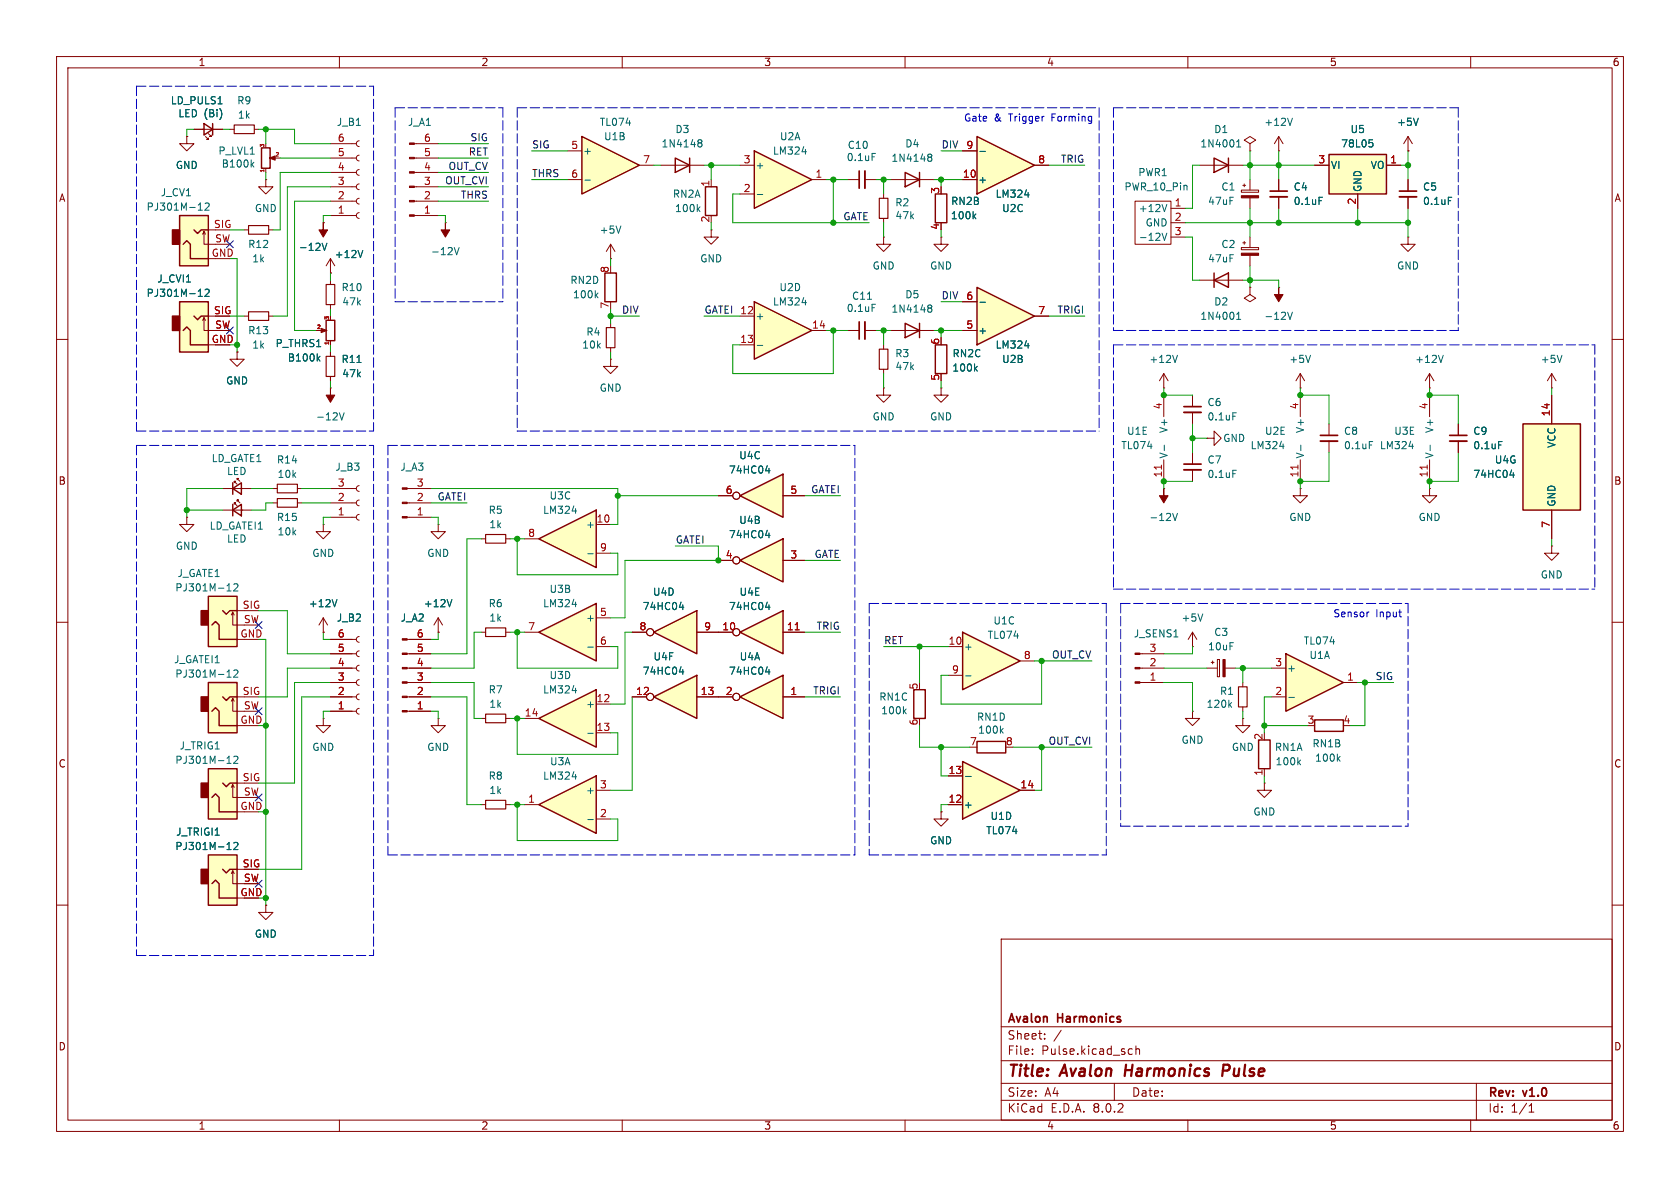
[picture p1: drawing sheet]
<svg xmlns="http://www.w3.org/2000/svg" width="297mm" height="210mm" viewBox="0 0 297 210" stroke-linecap="round" stroke-linejoin="round" font-family="sans-serif">
<defs><g id="words">
<g font-size="2.8" fill="#840000">
<text x="178" y="190.9">Title:</text>
<text x="187.7" y="190.9">Avalon</text>
<text x="199.7" y="190.9">Harmonics</text>
<text x="217.7" y="190.9">Pulse</text>
</g>
<g font-size="2.1" fill="#840000">
<text x="178" y="184">Sheet:</text>
<text x="178" y="181.2">Avalon</text>
<text x="187" y="181.2">Harmonics</text>
<text x="178" y="186.7">File:</text>
<text x="184.1" y="186.7">Pulse.kicad_sch</text>
<text x="178" y="196.9">KiCad</text>
<text x="178" y="194.1">Size:</text>
<text x="184.7" y="194.1">A4</text>
<text x="185.7" y="196.9">E.D.A.</text>
<text x="193.3" y="196.9">8.0.2</text>
<text x="200" y="194.1">Date:</text>
<text x="263" y="194.3">Rev:</text>
<text x="263" y="196.9">Id:</text>
<text x="267.1" y="196.9">1/1</text>
<text x="269.4" y="194.3">v1.0</text>
</g>
<g font-size="1.8" fill="#840000">
<text x="35" y="11.9">1</text>
<text x="85" y="11.9">2</text>
<text x="135" y="11.9">3</text>
<text x="185" y="11.9">4</text>
<text x="235" y="11.9">5</text>
<text x="285" y="11.9">6</text>
<text x="10.3" y="35.9">A</text>
<text x="285.3" y="35.9">A</text>
<text x="10.3" y="85.9">B</text>
<text x="285.3" y="85.9">B</text>
<text x="10.3" y="135.9">C</text>
<text x="285.3" y="135.9">C</text>
<text x="10.3" y="185.9">D</text>
<text x="285.3" y="185.9">D</text>
<text x="35" y="199.9">1</text>
<text x="85" y="199.9">2</text>
<text x="135" y="199.9">3</text>
<text x="185" y="199.9">4</text>
<text x="235" y="199.9">5</text>
<text x="285" y="199.9">6</text>
</g>
<g font-size="1.8" fill="#006464">
<text x="30.1" y="18.6">LD_PULS1</text>
<text x="31.4" y="20.9">LED (Bi)</text>
<text x="41.8" y="18.6">R9</text>
<text x="42" y="21.2">1k</text>
<text x="59.4" y="22.5">J_B1</text>
<text x="72" y="22.5">J_A1</text>
<text x="105.9" y="22.5">TL074</text>
<text x="119.3" y="23.7">D3</text>
<text x="214.6" y="23.7">D1</text>
<text x="223.4" y="22.5">+12V</text>
<text x="238.7" y="23.7">U5</text>
<text x="246.9" y="22.5">+5V</text>
<text x="38.5" y="27.5">P_LVL1</text>
<text x="39.1" y="29.8">B100k</text>
<text x="103" y="27.5">+</text>
<text x="106.7" y="25">U1B</text>
<text x="116.9" y="26.3">1N4148</text>
<text x="136.5" y="27.5">LM324</text>
<text x="137.8" y="25">U2A</text>
<text x="149.6" y="28.7">0.1uF</text>
<text x="149.8" y="26.5">C10</text>
<text x="157.5" y="28.8">1N4148</text>
<text x="159.9" y="26.3">D4</text>
<text x="212.1" y="26.3">1N4001</text>
<text x="237" y="26.3">78L05</text>
<text x="28.3" y="34.9">J_CV1</text>
<text x="31" y="30.1">GND</text>
<text x="118.9" y="35.2">RN2A</text>
<text x="133.5" y="30.1">+</text>
<text x="172.8" y="32.6">+</text>
<text x="175.9" y="35.2">LM324</text>
<text x="198.7" y="33.9">PWR_10_Pin</text>
<text x="201.1" y="31.3">PWR1</text>
<text x="215.8" y="33.9">C1</text>
<text x="228.6" y="33.9">C4</text>
<text x="235.2" y="30.1">VI</text>
<text x="240.9" y="34" transform="rotate(-90 240.9 34)">GND</text>
<text x="242.2" y="30.1">VO</text>
<text x="251.5" y="33.9">C5</text>
<text x="25.8" y="37.4">PJ301M-12</text>
<text x="45" y="37.7">GND</text>
<text x="105.9" y="41.5">+5V</text>
<text x="119.2" y="37.7">100k</text>
<text x="158.2" y="36.7">R2</text>
<text x="158.2" y="39">47k</text>
<text x="168" y="39">100k</text>
<text x="168" y="36.4">RN2B</text>
<text x="177.1" y="37.7">U2C</text>
<text x="201.2" y="37.7">+12V</text>
<text x="202.4" y="40.2">GND</text>
<text x="213.5" y="36.4">47uF</text>
<text x="228.6" y="36.4">0.1uF</text>
<text x="251.5" y="36.4">0.1uF</text>
<text x="43.8" y="44">R12</text>
<text x="44.5" y="46.6">1k</text>
<text x="52.7" y="44.6">-12V</text>
<text x="59.1" y="45.8">+12V</text>
<text x="76.1" y="45.3">-12V</text>
<text x="123.7" y="46.6">GND</text>
<text x="154.2" y="47.9">GND</text>
<text x="164.3" y="47.9">GND</text>
<text x="201.2" y="42.8">-12V</text>
<text x="213.5" y="46.6">47uF</text>
<text x="215.8" y="44">C2</text>
<text x="246.9" y="47.9">GND</text>
<text x="25.8" y="52.7">PJ301M-12</text>
<text x="27.7" y="50.1">J_CVI1</text>
<text x="60.3" y="51.7">R10</text>
<text x="100.7" y="50.4">RN2D</text>
<text x="101.2" y="52.9">100k</text>
<text x="137.7" y="51.7">U2D</text>
<text x="150.5" y="53.2">C11</text>
<text x="159.9" y="52.9">D5</text>
<text x="43.8" y="59.3">R13</text>
<text x="60.4" y="54.2">47k</text>
<text x="103.6" y="59.5">R4</text>
<text x="133.5" y="56.7">+</text>
<text x="136.5" y="54.2">LM324</text>
<text x="149.6" y="55.3">0.1uF</text>
<text x="157.5" y="55.5">1N4148</text>
<text x="172.8" y="59.3">+</text>
<text x="212.1" y="56.7">1N4001</text>
<text x="214.6" y="54.2">D2</text>
<text x="223.4" y="56.7">-12V</text>
<text x="44.5" y="61.8">1k</text>
<text x="48.6" y="61.6">P_THRS1</text>
<text x="50.8" y="64.1">B100k</text>
<text x="60.3" y="64.4">R11</text>
<text x="102.8" y="61.8">10k</text>
<text x="158.2" y="63.3">R3</text>
<text x="158.2" y="65.6">47k</text>
<text x="168.3" y="65.9">100k</text>
<text x="168.3" y="63.3">RN2C</text>
<text x="175.9" y="61.8">LM324</text>
<text x="177.1" y="64.4">U2B</text>
<text x="203.1" y="64.4">+12V</text>
<text x="227.8" y="64.4">+5V</text>
<text x="250.1" y="64.4">+12V</text>
<text x="272.3" y="64.4">+5V</text>
<text x="39.9" y="68.2">GND</text>
<text x="60.4" y="66.9">47k</text>
<text x="105.9" y="69.4">GND</text>
<text x="213.4" y="72">C6</text>
<text x="55.8" y="74.5">-12V</text>
<text x="154.2" y="74.5">GND</text>
<text x="164.3" y="74.5">GND</text>
<text x="199.1" y="77.1">U1E</text>
<text x="206.6" y="76.7" transform="rotate(-90 206.6 76.7)">V+</text>
<text x="213.4" y="74.5">0.1uF</text>
<text x="223.5" y="77.1">U2E</text>
<text x="230.7" y="76.7" transform="rotate(-90 230.7 76.7)">V+</text>
<text x="237.5" y="77.1">C8</text>
<text x="246.4" y="77.1">U3E</text>
<text x="253.6" y="76.7" transform="rotate(-90 253.6 76.7)">V+</text>
<text x="260.4" y="77.1">C9</text>
<text x="37.3" y="81.9">LD_GATE1</text>
<text x="48.9" y="82.1">R14</text>
<text x="59.2" y="83.4">J_B3</text>
<text x="70.7" y="83.4">J_A3</text>
<text x="128.8" y="83.9">74HC04</text>
<text x="130.6" y="81.4">U4C</text>
<text x="198.1" y="79.6">TL074</text>
<text x="206.6" y="81.2" transform="rotate(-90 206.6 81.2)">V-</text>
<text x="213.4" y="82.1">C7</text>
<text x="216.1" y="78.3">GND</text>
<text x="221" y="79.6">LM324</text>
<text x="230.7" y="81.2" transform="rotate(-90 230.7 81.2)">V-</text>
<text x="237.5" y="79.6">0.1uF</text>
<text x="243.8" y="79.6">LM324</text>
<text x="253.6" y="81.2" transform="rotate(-90 253.6 81.2)">V-</text>
<text x="260.4" y="79.6">0.1uF</text>
<text x="264.2" y="82.1">U4G</text>
<text x="275.2" y="79.3" transform="rotate(-90 275.2 79.3)">VCC</text>
<text x="40" y="84.2">LED</text>
<text x="49" y="84.7">10k</text>
<text x="97.1" y="88.5">U3C</text>
<text x="213.4" y="84.7">0.1uF</text>
<text x="260.4" y="84.7">74HC04</text>
<text x="275.2" y="89.7" transform="rotate(-90 275.2 89.7)">GND</text>
<text x="37" y="93.8">LD_GATEI1</text>
<text x="48.9" y="92.3">R15</text>
<text x="49" y="94.8">10k</text>
<text x="86.3" y="91">R5</text>
<text x="86.4" y="93.6">1k</text>
<text x="95.9" y="91">LM324</text>
<text x="103.5" y="93.6">+</text>
<text x="128.8" y="95.4">74HC04</text>
<text x="130.6" y="92.8">U4B</text>
<text x="203.1" y="92.3">-12V</text>
<text x="227.8" y="92.3">GND</text>
<text x="250.7" y="92.3">GND</text>
<text x="31" y="97.4">GND</text>
<text x="40" y="96.1">LED</text>
<text x="55.1" y="98.7">GND</text>
<text x="75.4" y="98.7">GND</text>
<text x="30.9" y="104.7">PJ301M-12</text>
<text x="31.3" y="102.2">J_GATE1</text>
<text x="54.5" y="107.5">+12V</text>
<text x="74.8" y="107.5">+12V</text>
<text x="86.3" y="107.5">R6</text>
<text x="95.9" y="107.5">LM324</text>
<text x="97.1" y="105">U3B</text>
<text x="115.3" y="105.5">U4D</text>
<text x="130.6" y="105.5">U4E</text>
<text x="272.3" y="102.5">GND</text>
<text x="59.4" y="110.1">J_B2</text>
<text x="70.7" y="110.1">J_A2</text>
<text x="86.4" y="110.1">1k</text>
<text x="103.5" y="110.1">+</text>
<text x="113.5" y="108.1">74HC04</text>
<text x="128.8" y="108.1">74HC04</text>
<text x="174.5" y="113.1">TL074</text>
<text x="175.5" y="110.6">U1C</text>
<text x="200.3" y="112.9">J_SENS1</text>
<text x="208.8" y="110.1">+5V</text>
<text x="214.6" y="112.6">C3</text>
<text x="30.7" y="117.4">J_GATEI1</text>
<text x="30.9" y="120">PJ301M-12</text>
<text x="113.5" y="119.5">74HC04</text>
<text x="115.4" y="116.9">U4F</text>
<text x="128.8" y="119.5">74HC04</text>
<text x="130.7" y="116.9">U4A</text>
<text x="170.3" y="115.2">+</text>
<text x="213.5" y="115.2">10uF</text>
<text x="227.5" y="119">+</text>
<text x="230.4" y="114.1">TL074</text>
<text x="231.4" y="116.7">U1A</text>
<text x="86.3" y="122.8">R7</text>
<text x="86.4" y="125.3">1k</text>
<text x="95.9" y="122.8">LM324</text>
<text x="97.1" y="120.2">U3D</text>
<text x="103.5" y="125.3">+</text>
<text x="155.3" y="124.1">RN1C</text>
<text x="213.2" y="125.3">120k</text>
<text x="215.6" y="123">R1</text>
<text x="155.7" y="126.5">100k</text>
<text x="172.6" y="127.6">RN1D</text>
<text x="172.8" y="129.9">100k</text>
<text x="208.8" y="131.7">GND</text>
<text x="30.9" y="135.2">PJ301M-12</text>
<text x="31.6" y="132.7">J_TRIG1</text>
<text x="55.1" y="132.9">GND</text>
<text x="75.4" y="132.9">GND</text>
<text x="97.1" y="135.5">U3A</text>
<text x="217.7" y="132.9">GND</text>
<text x="225.3" y="132.9">RN1A</text>
<text x="225.4" y="135.5">100k</text>
<text x="231.9" y="132.3">RN1B</text>
<text x="232.4" y="134.8">100k</text>
<text x="86.3" y="138">R8</text>
<text x="86.4" y="140.6">1k</text>
<text x="95.9" y="138">LM324</text>
<text x="103.5" y="140.6">+</text>
<text x="170.3" y="143.1">+</text>
<text x="31" y="147.9">J_TRIGI1</text>
<text x="164.3" y="149.5">GND</text>
<text x="174.3" y="147.7">TL074</text>
<text x="175" y="145.1">U1D</text>
<text x="221.5" y="144.4">GND</text>
<text x="30.9" y="150.5">PJ301M-12</text>
<text x="45" y="166">GND</text>
</g>
<g font-size="1.8" fill="#0000c2">
<text x="170.3" y="21.7">Gate</text>
<text x="175.7" y="21.7">&amp;</text>
<text x="178.5" y="21.7">Trigger</text>
<text x="186.2" y="21.7">Forming</text>
<text x="235.6" y="109.3">Sensor</text>
<text x="243.2" y="109.3">Input</text>
</g>
<g font-size="1.8" fill="#a90000">
<text x="59.6" y="27.7">5</text>
<text x="59.6" y="25.1">6</text>
<text x="74.9" y="27.7">5</text>
<text x="74.9" y="25.1">6</text>
<text x="100.9" y="26.4">5</text>
<text x="113.6" y="29">7</text>
<text x="131.4" y="29">3</text>
<text x="170.7" y="26.4">9</text>
<text x="183.4" y="29">8</text>
<text x="233" y="29">3</text>
<text x="245.7" y="29">1</text>
<text x="59.6" y="35.3">2</text>
<text x="59.6" y="32.8">3</text>
<text x="59.6" y="30.2">4</text>
<text x="74.9" y="35.3">2</text>
<text x="74.9" y="32.8">3</text>
<text x="74.9" y="30.2">4</text>
<text x="100.9" y="31.5">6</text>
<text x="125.5" y="33.1" transform="rotate(-90 125.5 33.1)">1</text>
<text x="131.4" y="34">2</text>
<text x="144.1" y="31.5">1</text>
<text x="166.1" y="34.4" transform="rotate(-90 166.1 34.4)">3</text>
<text x="170.1" y="31.5">10</text>
<text x="37.7" y="40.4">SIG</text>
<text x="59.6" y="37.8">1</text>
<text x="74.9" y="37.8">1</text>
<text x="125.5" y="39.4" transform="rotate(-90 125.5 39.4)">2</text>
<text x="166.1" y="40.7" transform="rotate(-90 166.1 40.7)">4</text>
<text x="207.6" y="36.6">1</text>
<text x="207.6" y="39.1">2</text>
<text x="207.6" y="41.7">3</text>
<text x="239.8" y="36.3" transform="rotate(-90 239.8 36.3)">2</text>
<text x="37.3" y="45.5">GND</text>
<text x="37.9" y="42.9">SW</text>
<text x="107.7" y="48.3" transform="rotate(-90 107.7 48.3)">8</text>
<text x="170.7" y="53.1">6</text>
<text x="37.7" y="55.6">SIG</text>
<text x="37.9" y="58.2">SW</text>
<text x="107.7" y="54.7" transform="rotate(-90 107.7 54.7)">7</text>
<text x="143.5" y="58.2">14</text>
<text x="170.7" y="58.2">5</text>
<text x="183.4" y="55.6">7</text>
<text x="37.3" y="60.7">GND</text>
<text x="130.8" y="60.7">13</text>
<text x="166.1" y="61" transform="rotate(-90 166.1 61)">6</text>
<text x="166.1" y="67.4" transform="rotate(-90 166.1 67.4)">5</text>
<text x="205.5" y="72.5" transform="rotate(-90 205.5 72.5)">4</text>
<text x="229.6" y="72.5" transform="rotate(-90 229.6 72.5)">4</text>
<text x="252.5" y="72.5" transform="rotate(-90 252.5 72.5)">4</text>
<text x="274.1" y="73.7" transform="rotate(-90 274.1 73.7)">14</text>
<text x="59.6" y="88.6">2</text>
<text x="59.6" y="86.1">3</text>
<text x="73.6" y="88.6">2</text>
<text x="73.6" y="86.1">3</text>
<text x="128.2" y="87.4">6</text>
<text x="139.6" y="87.4">5</text>
<text x="205.5" y="84.5" transform="rotate(-90 205.5 84.5)">11</text>
<text x="229.6" y="84.5" transform="rotate(-90 229.6 84.5)">11</text>
<text x="252.5" y="84.5" transform="rotate(-90 252.5 84.5)">11</text>
<text x="59.6" y="91.2">1</text>
<text x="73.6" y="91.2">1</text>
<text x="93.3" y="95">8</text>
<text x="105.4" y="92.5">10</text>
<text x="274.1" y="93.4" transform="rotate(-90 274.1 93.4)">7</text>
<text x="106" y="97.5">9</text>
<text x="128.2" y="98.8">4</text>
<text x="139.6" y="98.8">3</text>
<text x="42.8" y="107.7">SIG</text>
<text x="42.4" y="112.8">GND</text>
<text x="43" y="110.2">SW</text>
<text x="59.6" y="112.8">6</text>
<text x="73.6" y="112.8">6</text>
<text x="93.3" y="111.5">7</text>
<text x="106" y="109">5</text>
<text x="113" y="111.5">8</text>
<text x="124.4" y="111.5">9</text>
<text x="127.6" y="111.5">10</text>
<text x="139" y="111.5">11</text>
<text x="59.6" y="117.9">4</text>
<text x="59.6" y="115.3">5</text>
<text x="73.6" y="117.9">4</text>
<text x="73.6" y="115.3">5</text>
<text x="106" y="114">6</text>
<text x="167.6" y="114">10</text>
<text x="168.2" y="119.1">9</text>
<text x="180.9" y="116.6">8</text>
<text x="203.1" y="117.9">2</text>
<text x="203.1" y="115.3">3</text>
<text x="225.4" y="117.9">3</text>
<text x="42.8" y="122.9">SIG</text>
<text x="43" y="125.5">SW</text>
<text x="59.6" y="125.5">1</text>
<text x="59.6" y="122.9">2</text>
<text x="59.6" y="120.4">3</text>
<text x="73.6" y="125.5">1</text>
<text x="73.6" y="122.9">2</text>
<text x="73.6" y="120.4">3</text>
<text x="105.4" y="124.2">12</text>
<text x="112.4" y="122.9">12</text>
<text x="123.8" y="122.9">13</text>
<text x="128.2" y="122.9">2</text>
<text x="139.6" y="122.9">1</text>
<text x="162.3" y="122" transform="rotate(-90 162.3 122)">5</text>
<text x="203.1" y="120.4">1</text>
<text x="225.4" y="122.9">2</text>
<text x="238.1" y="120.4">1</text>
<text x="42.4" y="128">GND</text>
<text x="92.7" y="126.7">14</text>
<text x="105.4" y="129.3">13</text>
<text x="162.3" y="128.3" transform="rotate(-90 162.3 128.3)">6</text>
<text x="171.4" y="131.8">7</text>
<text x="177.7" y="131.8">8</text>
<text x="223.3" y="130.9" transform="rotate(-90 223.3 130.9)">2</text>
<text x="231.1" y="128">3</text>
<text x="237.4" y="128">4</text>
<text x="167.6" y="136.9">13</text>
<text x="223.3" y="137.2" transform="rotate(-90 223.3 137.2)">1</text>
<text x="42.4" y="143.3">GND</text>
<text x="42.8" y="138.2">SIG</text>
<text x="43" y="140.7">SW</text>
<text x="93.3" y="142">1</text>
<text x="106" y="139.4">3</text>
<text x="167.6" y="142">12</text>
<text x="180.3" y="139.4">14</text>
<text x="106" y="144.5">2</text>
<text x="42.8" y="153.4">SIG</text>
<text x="43" y="156">SW</text>
<text x="42.4" y="158.5">GND</text>
</g>
<g font-size="1.8" fill="#0f0f0f">
<text x="82.8" y="27.6">RET</text>
<text x="83.1" y="25.1">SIG</text>
<text x="94" y="26.3">SIG</text>
<text x="166.4" y="26.3">DIV</text>
<text x="187.5" y="28.9">TRIG</text>
<text x="78.6" y="32.7">OUT_CVI</text>
<text x="79.2" y="30.1">OUT_CV</text>
<text x="81.4" y="35.2">THRS</text>
<text x="94" y="31.4">THRS</text>
<text x="149" y="39">GATE</text>
<text x="166.4" y="53">DIV</text>
<text x="109.9" y="55.5">DIV</text>
<text x="124.5" y="55.5">GATEI 12</text>
<text x="186.8" y="55.5">TRIGI</text>
<text x="77.3" y="88.6">GATEI</text>
<text x="143.3" y="87.3">GATEI</text>
<text x="119.4" y="96.2">GATEI</text>
<text x="143.9" y="98.7">GATE</text>
<text x="144.3" y="111.4">TRIG</text>
<text x="156.2" y="114">RET</text>
<text x="185.9" y="116.5">OUT_CV</text>
<text x="143.7" y="122.8">TRIGI</text>
<text x="243.1" y="120.3">SIG</text>
<text x="185.3" y="131.7">OUT_CVI</text>
</g>
<g font-size=".9" fill="#a90000">
<text x="46.7" y="26.2" transform="rotate(-90 46.7 26.2)">3</text>
<text x="48.6" y="27.7">2</text>
<text x="46.7" y="30.6" transform="rotate(-90 46.7 30.6)">1</text>
<text x="55.9" y="58.2">2</text>
<text x="58.2" y="56.7" transform="rotate(-90 58.2 56.7)">3</text>
<text x="58.2" y="61.1" transform="rotate(-90 58.2 61.1)">1</text>
</g>
</g></defs>
<g fill="none" stroke="#840000" stroke-width=".18">
<path d="M10 10h277v190h-277zM12 12h273v186h-273zM60 10v2M110 10v2M160 10v2M210 10v2M260 10v2M10 60h2M125.7 40.6v1.3h1.3l-1.3 1.3-1.2-1.3h1.2M125.7 40.6h.1M285 60h2M58.4 86.4h4.6"/>
<path d="M58.4 88.9h4.6M58.4 91.4h4.6M63.5 85.9l-.4 .1-.1 .4 .1 .3 .4 .2M63.5 88.4l-.4 .1-.1 .4 .1 .4 .4 .1M63.5 90.9l-.4 .2-.1 .3 .1 .4 .4 .1M229.9 86.4v1.2h1.2l-1.2 1.3-1.3-1.3h1.3M229.9 86.4h.1M10 110h2M285 110h2M10 160h2M285 160h2M177 166h108v32h-108z"/>
<path d="M60 198v2M110 198v2M160 198v2M177 194.5h108M177 191.5h108M177 187.5h108M177 181.5h108M182.5 186.3v.1M182.5 185.5v.1M184.7 183.6v.1M184.7 182.8v.1M187.6 182.1l-1.3 2"/>
<path d="M197 191.5v3M199.7 185.4l.5 .1M200.2 186.3l-.5 .1M200.8 185.5l.2-.1 .4 .1 .1 .9M200.8 184.9v1.5M210 198v2M260 198v2M261 191.5v6.5M270.3 196.6h.9M270.3 195.5l.4-.4v1.5"/>
</g>
<path d="M199.1 188.2l-.3 2M217.1 188.2h-.8l-.2 2M217.1 189.2l-.9 .1" fill="none" stroke="#840000" stroke-width=".4"/>
<path d="M95.2 127l10.2-5.1v10.2z" fill="#ffffc2"/>
<path d="M95.2 127l10.2-5.1v10.2z" fill="none" stroke="#840000" stroke-width=".25"/>
<g fill="none" stroke="#840000" stroke-width=".18">
<path d="M48.3 88.9h.7M52.6 88.9h.7M57.1 92.7v1.3h1.3l-1.3 1.3-1.2-1.3h1.2M57.1 92.7h.1M72 86.4h4.2M72 88.9h4.2M72 91.4h4.2M205.7 86.4h.1M57.1 111.8h.1M57.1 109.2l-.7 1.3M57.1 109.2v2.6M57.1 109.2l.8 1.3"/>
<path d="M210.8 114.3h.1M210.8 111.8l-.7 1.2M210.8 111.8v2.5M210.8 111.8l.8 1.2M213.4 118.1h1.8M214.1 117.1h.5M214.4 116.8v.5M215.2 116.6h.4v3h-.4zM216.6 118.1h1.8M92.7 127h2.5M105.4 124.5h2.5M105.4 129.5h2.5"/>
</g>
<path d="M207.3 90.7l.4 1.3 .5-1.3M59.6 106l-.5 1.3M212.6 108.5l-.4 1.3M101.1 122.1h.8M103.9 129.6h1" fill="none" stroke="#006464" stroke-width=".18"/>
<g fill="#840000" stroke="#840000" stroke-width=".18">
<path d="M71.1 86.2h.9v.3h-.9z"/>
<path d="M71.1 88.8h.9v.2h-.9z"/>
<path d="M71.1 91.3h.9v.3h-.9z"/>
<path d="M205.7 86.4v1.2h.8l-.8 1.3-.7-1.3h.7z"/>
<path d="M216.2 116.6h.4v3h-.4z"/>
</g>
<path d="M49 88.1h3.6v1.6h-3.6z" fill="none" stroke="#840000" stroke-width=".2"/>
<path d="M36.8 135.9h5.1v8.9h-5.1z" fill="#ffffc2"/>
<path d="M35.6 138.4h1.2v2.6h-1.2z" fill="#840000" stroke="#840000" stroke-width=".25"/>
<path d="M40.9 139.2l.2-.5v2.3h2.1M41.1 138.7l.3 .5M41.9 138.4h1.3M57.1 127v1.3h1.3l-1.3 1.2-1.2-1.2h1.2M57.1 127h.1" fill="none" stroke="#840000" stroke-width=".18"/>
<path d="M36.8 135.9h5.1v8.9h-5.1zM39.4 138.4l.6 .7 .6-.7h1.3M37.5 141l.6-.7 .6 .7v2.5h3.2" fill="none" stroke="#840000" stroke-width=".25"/>
<path d="M40.1 134.9h.8M40.4 133.9l.1-.2v1.2M41.3 133.8l.5-.1 .3 .3-.8 .9h.8" fill="none" stroke="#006464" stroke-width=".18"/>
<path d="M36.8 151.1h5.1v8.9h-5.1z" fill="#ffffc2"/>
<path d="M35.6 153.7h1.2v2.5h-1.2z" fill="#840000" stroke="#840000" stroke-width=".25"/>
<path d="M201.5 115.6h4.2M201.5 118.1h4.2M201.5 120.7h4.2M40.9 154.4l.2-.5v2.3h2.1M41.1 153.9l.3 .5M41.9 153.7h1.3M47 160v1.3h1.3l-1.3 1.3-1.3-1.3h1.3M47 160h.1" fill="none" stroke="#840000" stroke-width=".18"/>
<path d="M36.8 151.1h5.1v8.9h-5.1zM37.5 156.2l.6-.6 .6 .6v2.6h3.2M39.4 153.7l.6 .6 .6-.6h1.3" fill="none" stroke="#840000" stroke-width=".25"/>
<path d="M40.1 150.2h.8M40.4 149.1l.1-.2v1.3M41.3 149l.5-.1 .3 .4-.8 .9h.8" fill="none" stroke="#006464" stroke-width=".18"/>
<g fill="#840000" stroke="#840000" stroke-width=".18">
<path d="M200.7 115.4h.8v.3h-.8z"/>
<path d="M200.7 118h.8v.2h-.8z"/>
<path d="M200.7 120.5h.8v.3h-.8z"/>
</g>
<path d="M130.8 87.6l7.6-3.8v7.6z" fill="#ffffc2"/>
<path d="M130.8 87.6l7.6-3.8v7.6z" fill="none" stroke="#840000" stroke-width=".25"/>
<g fill="none" stroke="#840000" stroke-width=".18">
<path d="M127 87.6h2.5M138.4 87.6h3.8"/>
<circle cx="130.2" cy="87.6" r=".63"/>
</g>
<path d="M135.3 83.2h.8M135.9 82.8v.8" fill="none" stroke="#006464" stroke-width=".18"/>
<path d="M130.8 99.1l7.6-3.8v7.6z" fill="#ffffc2"/>
<path d="M130.8 99.1l7.6-3.8v7.6z" fill="none" stroke="#840000" stroke-width=".25"/>
<g fill="none" stroke="#840000" stroke-width=".18">
<path d="M127 99.1h2.5M138.4 99.1h3.8M210.8 125.7v1.3h1.3l-1.3 1.3-1.3-1.3h1.3M210.8 125.7h.1M219.7 120.7v.7M219.7 125v.7"/>
<circle cx="130.2" cy="99.1" r=".63"/>
</g>
<path d="M135.3 94.6h.8M135.9 94.2v.9M217.4 124.6l.3 .4M217.7 124.2l-.5 .5" fill="none" stroke="#006464" stroke-width=".18"/>
<path d="M218.9 121.4h1.6v3.6h-1.6z" fill="none" stroke="#840000" stroke-width=".2"/>
<path d="M227.3 115.6l10.2 5.1-10.2 5z" fill="#ffffc2"/>
<path d="M227.3 115.6l10.2 5.1-10.2 5z" fill="none" stroke="#840000" stroke-width=".25"/>
<path d="M224.8 118.1h2.5M224.8 123.2h2.5M237.5 120.7h2.5" fill="none" stroke="#840000" stroke-width=".18"/>
<path d="M227.9 123.3h.9" fill="none" stroke="#006464" stroke-width=".18"/>
<path d="M95.2 142.2l10.2-5v10.1z" fill="#ffffc2"/>
<path d="M95.2 142.2l10.2-5v10.1z" fill="none" stroke="#840000" stroke-width=".25"/>
<path d="M105.4 139.7h2.5M92.7 142.2h2.5M105.4 144.8h2.5" fill="none" stroke="#840000" stroke-width=".18"/>
<path d="M101.1 137.3h.8M103.9 144.9h1" fill="none" stroke="#006464" stroke-width=".18"/>
<path d="M95.2 95.3l10.2-5.1v10.1z" fill="#ffffc2"/>
<path d="M95.2 95.3l10.2-5.1v10.1z" fill="none" stroke="#840000" stroke-width=".25"/>
<path d="M85.1 95.3h.8M89.4 95.3h.8M92.7 95.3h2.5M105.4 92.7h2.5M105.4 97.8h2.5" fill="none" stroke="#840000" stroke-width=".18"/>
<path d="M101.1 90.3h.8M103.9 97.9h1" fill="none" stroke="#006464" stroke-width=".18"/>
<path d="M85.9 94.5h3.5v1.5h-3.5z" fill="none" stroke="#840000" stroke-width=".2"/>
<path d="M95.2 111.8l10.2-5.1v10.1z" fill="#ffffc2"/>
<path d="M95.2 111.8l10.2-5.1v10.1zM222.5 130.8h2v5.1h-2z" fill="none" stroke="#840000" stroke-width=".25"/>
<g fill="none" stroke="#840000" stroke-width=".18">
<path d="M107.9 63.5v1.3h1.3l-1.3 1.2-1.2-1.2h1.2M107.9 63.5h.1M77.5 92.7v1.3h1.2l-1.2 1.3-1.3-1.3h1.3M77.5 92.7h.1M72 113h4.2M72 115.6h4.2M72 118.1h4.2M77.5 111.8h.1M77.5 109.2l-.8 1.3M77.5 109.2v2.6M77.5 109.2l.7 1.3M85.1 111.8h.8"/>
<path d="M89.4 111.8h.8M92.7 111.8h2.5M105.4 109.2h2.5M105.4 114.3h2.5M72 120.7h4.2M72 123.2h4.2M72 125.7h4.2M77.5 127v1.3h1.2l-1.2 1.2-1.3-1.2h1.3M77.5 127h.1M85.1 127h.8M89.4 127h.8M223.5 138.4v1.3h1.3l-1.3 1.3-1.3-1.3h1.3"/>
<path d="M223.5 138.4h.1M223.5 135.9v1.3"/>
</g>
<path d="M79.9 106l-.4 1.3M101.1 106.8h.8M103.9 114.4h1M229.6 134.7l.3 .5M229.9 134.4l-.5 .4" fill="none" stroke="#006464" stroke-width=".18"/>
<path d="M85.9 111h3.5v1.5h-3.5zM85.9 126.2h3.5v1.6h-3.5z" fill="none" stroke="#840000" stroke-width=".2"/>
<g fill="#840000" stroke="#840000" stroke-width=".18">
<path d="M71.1 112.9h.9v.3h-.9z"/>
<path d="M71.1 115.4h.9v.3h-.9z"/>
<path d="M71.1 118h.9v.2h-.9z"/>
<path d="M71.1 120.5h.9v.3h-.9z"/>
<path d="M71.1 123.1h.9v.2h-.9z"/>
<path d="M71.1 125.6h.9v.3h-.9z"/>
</g>
<path d="M130.8 123.2l7.6-3.8v7.6z" fill="#ffffc2"/>
<path d="M130.8 123.2l7.6-3.8v7.6z" fill="none" stroke="#840000" stroke-width=".25"/>
<g fill="none" stroke="#840000" stroke-width=".18">
<path d="M127 123.2h2.5M138.4 123.2h3.8M219.7 127v1.3h1.3l-1.3 1.2-1.3-1.2h1.3M219.7 127h.1"/>
<circle cx="130.2" cy="123.2" r=".63"/>
</g>
<path d="M135.3 118.8h.8M135.9 118.4v.8" fill="none" stroke="#006464" stroke-width=".18"/>
<path d="M115.6 111.8l7.6-3.8v7.6z" fill="#ffffc2"/>
<path d="M115.6 111.8l7.6-3.8v7.6z" fill="none" stroke="#840000" stroke-width=".25"/>
<g fill="none" stroke="#840000" stroke-width=".18">
<path d="M111.8 111.8h2.5M123.2 111.8h3.8"/>
<circle cx="114.9" cy="111.8" r=".63"/>
</g>
<path d="M120.1 107.3h.8M120.7 106.9v.9" fill="none" stroke="#006464" stroke-width=".18"/>
<path d="M130.8 111.8l7.6-3.8v7.6z" fill="#ffffc2"/>
<path d="M130.8 111.8l7.6-3.8v7.6z" fill="none" stroke="#840000" stroke-width=".25"/>
<g fill="none" stroke="#840000" stroke-width=".18">
<path d="M127 111.8h2.5M138.4 111.8h3.8"/>
<circle cx="130.2" cy="111.8" r=".63"/>
</g>
<path d="M140.6 111.3h.7" fill="none" stroke="#a90000" stroke-width=".18"/>
<path d="M135.3 107.3h.8M135.9 106.9v.9" fill="none" stroke="#006464" stroke-width=".18"/>
<path d="M115.6 123.2l7.6-3.8v7.6z" fill="#ffffc2"/>
<path d="M214.6 27.9l2.6 1.3-2.6 1.3zM217.2 27.9v2.6M214.6 49.5l2.6-1.2v2.5zM214.6 48.3v2.5M115.6 123.2l7.6-3.8v7.6zM232.4 127.3h5.1v2h-5.1z" fill="none" stroke="#840000" stroke-width=".25"/>
<g fill="none" stroke="#840000" stroke-width=".18">
<path d="M200.7 35.6h6.3v7.6h-6.3zM207 36.8h2.5M207 39.4h2.5M212.1 29.2h7.6M219.5 33.6h3v.4h-3zM219.7 32.8h.5M220 32.5v.5M221 25.4l1-.6-1-.7-1 .7 1 .6v1.3M221 26.7h.1M221 31.8v1.8M221 35v1.8M207 41.9h2.5"/>
<path d="M212.1 49.5h7.6M219.5 43.8h3v.3h-3zM219.7 42.9h.5M220 42.7v.5M221 50.8v1.3l1 .6-1 .6-1-.6 1-.6M221 50.8h.1M221 41.9v1.9M221 45.1v1.9M205.7 68.6h.1M205.7 66l-.7 1.3M205.7 66v2.6M205.7 69.9v3.8"/>
<path d="M205.7 66l.8 1.3M210.8 69.9v2M210.8 72.9v2M213.4 77.5h1.2v-1.3l1.3 1.3-1.3 1.2v-1.2M213.4 77.5h.1M229.9 69.9v3.8M205.7 81.3v3.8M210.8 80v2M210.8 83.1v2M229.9 81.3v3.8M111.8 123.2h2.5M123.2 123.2h3.8"/>
<circle cx="114.9" cy="123.2" r=".63"/>
</g>
<g fill="none" stroke="#006464" stroke-width=".18">
<path d="M206.3 36.1l-.4 1.3M209.8 32.8l.1 .8M218.6 26h.7M218.6 25.1l.4-.4v1.3M205.4 41.2l.5 1.3 .4-1.3M218.6 55.6l.4-.4v1.3M218.6 56.5h.7M205.8 78.7v1M208.2 62.8l-.5 1.3M217.9 73h.7M226.2 78.9h.8M230 78.7v1"/>
<path d="M217.9 83.1h.7M120.1 118.8h.8M120.7 118.4v.8M236.5 134.1l.4 .5M236.9 133.7l-.5 .5"/>
</g>
<path d="M209.3 72.9h3M209.3 83.1h3" fill="none" stroke="#840000" stroke-width=".33"/>
<path d="M209.3 71.9h3M209.3 82h3" fill="none" stroke="#840000" stroke-width=".3"/>
<g fill="#840000" stroke="#840000" stroke-width=".18">
<path d="M219.5 44.8h3v.3h-3z"/>
<path d="M219.5 34.6h3v.4h-3z"/>
</g>
<path d="M205.3 82.2v.7M229.5 82.2v.7" fill="none" stroke="#a90000" stroke-width=".18"/>
<path d="M269.2 74.9h10.2v15.3h-10.2z" fill="#ffffc2"/>
<path d="M106.9 48.3h2.1v5h-2.1zM269.2 74.9h10.2v15.3h-10.2z" fill="none" stroke="#840000" stroke-width=".25"/>
<path d="M107.9 57.2v.7M107.9 61.5v.7M274.3 69.9v5M274.3 90.2v5.1" fill="none" stroke="#840000" stroke-width=".18"/>
<path d="M105.4 52.2l.3 .4M105.7 51.8l-.5 .5M266.9 84h.8M267.5 83.6v.8" fill="none" stroke="#006464" stroke-width=".18"/>
<path d="M107.2 57.9h1.5v3.6h-1.5z" fill="none" stroke="#840000" stroke-width=".2"/>
<path d="M133.3 53.3l10.2 5.1-10.2 5.1z" fill="#ffffc2"/>
<path d="M133.3 53.3l10.2 5.1-10.2 5.1z" fill="none" stroke="#840000" stroke-width=".25"/>
<path d="M130.8 55.9h2.5M143.5 58.4h2.5M130.8 61h2.5M156.2 61v.7M156.2 65.3v.7" fill="none" stroke="#840000" stroke-width=".18"/>
<path d="M141.8 53.5h.8M133.9 61.1h.9" fill="none" stroke="#006464" stroke-width=".18"/>
<path d="M155.4 61.7h1.6v3.6h-1.6z" fill="none" stroke="#840000" stroke-width=".2"/>
<path d="M170.2 134.6l10.1 5.1-10.1 5.1z" fill="#ffffc2"/>
<path d="M119.4 27.9l2.5 1.3-2.5 1.3zM121.9 27.9v2.6M124.7 33h2v5.1h-2zM170.2 134.6l10.1 5.1-10.1 5.1zM172.7 131.1h5.1v2h-5.1z" fill="none" stroke="#840000" stroke-width=".25"/>
<g fill="none" stroke="#840000" stroke-width=".18">
<path d="M116.8 29.2h7.7M125.7 31.8v1.2M107.9 45.7h.1M107.9 43.2l-.7 1.3M107.9 43.2v2.5M107.9 43.2l.8 1.3M274.3 68.6h.1M274.3 66l-.7 1.3M274.3 66v2.6M274.3 66l.8 1.3M274.3 96.5v1.3h1.3l-1.3 1.3-1.3-1.3h1.3M274.3 96.5h.1"/>
<path d="M167.6 137.2h2.6M180.3 139.7h2.6M166.4 143.5v1.3h1.2l-1.2 1.3-1.3-1.3h1.3M166.4 143.5h.1M167.6 142.2h2.6"/>
</g>
<path d="M109.8 39.9l-.5 1.3M123.4 36.9l.4 .5M123.5 25.2l.1 .1M123.5 24.8l.4-.1 .1 .1 .1 .2-.2 .3M123.6 25.3h.3M123.6 25.3h-.1M123.8 36.6l-.5 .4M123.9 25.3l.2 .2-.1 .4-.1 .1-.4-.1M276.1 62.8l-.4 1.3M170.7 137.3h1M177 129.1l.3 .5M177.3 128.8l-.4 .4" fill="none" stroke="#006464" stroke-width=".18"/>
<path d="M102.9 24.1l10.1 5.1-10.1 5.1z" fill="#ffffc2"/>
<path d="M102.9 24.1l10.1 5.1-10.1 5.1z" fill="none" stroke="#840000" stroke-width=".25"/>
<path d="M100.3 26.7h2.6M100.3 31.8h2.6M113 29.2h2.6" fill="none" stroke="#840000" stroke-width=".18"/>
<path d="M103.4 31.8h1" fill="none" stroke="#006464" stroke-width=".18"/>
<path d="M170.2 111.8l10.1 5-10.1 5.1z" fill="#ffffc2"/>
<path d="M46.2 26.1h1.6v3.6h-1.6zM170.2 111.8l10.1 5-10.1 5.1zM161.5 121.9h2.1v5.1h-2.1z" fill="none" stroke="#840000" stroke-width=".25"/>
<path d="M47 25.4v.6M47 29.8v.7M48.5 27.9h1M257.8 74.9v2.1M257.8 78v2M167.6 114.3h2.6M167.6 119.4h2.6M180.3 116.8h2.6" fill="none" stroke="#840000" stroke-width=".18"/>
<path d="M44.5 29.1l.4 .4M44.9 28.7l-.5 .5M264.9 78.1h.6M170.7 119.5h1M159.8 125.7l.4 .5M160.2 125.3l-.5 .5" fill="none" stroke="#006464" stroke-width=".18"/>
<path d="M47.6 27.9l1-.3v.7l-1-.4h.3z" fill="#840000" stroke="#840000" stroke-width=".18"/>
<path d="M46.7 30v.3" fill="none" stroke="#a90000" stroke-width=".18"/>
<path d="M256.3 78h3" fill="none" stroke="#840000" stroke-width=".33"/>
<path d="M256.3 77h3" fill="none" stroke="#840000" stroke-width=".3"/>
<path d="M133.3 26.7l10.2 5.1-10.2 5z" fill="#ffffc2"/>
<path d="M133.3 26.7l10.2 5.1-10.2 5z" fill="none" stroke="#840000" stroke-width=".25"/>
<g fill="none" stroke="#840000" stroke-width=".18">
<path d="M47 31.8v1.2h1.3l-1.3 1.3-1.3-1.3h1.3M47 31.8h.1M130.8 34.3h2.5M130.8 29.2h2.5M143.5 31.8h2.5M58.4 49.5v.8M58.4 53.8v.8M58.4 68.6h.1M234.9 74.9v2.1M234.9 78v2M252.7 69.9v3.8M252.7 86.4v1.2h1.3l-1.3 1.3-1.2-1.3h1.2"/>
<path d="M252.7 86.4h.1M252.7 81.3v3.8"/>
</g>
<path d="M133.9 34.4h.9M141.8 26.8h.8M60 73l.4 1.2 .4-1.2M242.1 78.1h.6M249.1 78.9h.8M252.8 78.7v1" fill="none" stroke="#006464" stroke-width=".18"/>
<path d="M233.4 78h3.1" fill="none" stroke="#840000" stroke-width=".33"/>
<path d="M233.4 77h3.1" fill="none" stroke="#840000" stroke-width=".3"/>
<path d="M252.3 82.2v.7" fill="none" stroke="#a90000" stroke-width=".18"/>
<path d="M58.4 68.6v1.3h.8l-.8 1.2-.7-1.2h.7z" fill="#840000" stroke="#840000" stroke-width=".18"/>
<path d="M57.7 50.3h1.5v3.5h-1.5z" fill="none" stroke="#840000" stroke-width=".2"/>
<path d="M234.9 27.3h10.2v7h-10.2z" fill="#ffffc2"/>
<path d="M160 30.5l2.6 1.3-2.6 1.2zM162.6 30.5v2.5M234.9 27.3h10.2v7h-10.2zM57.7 56.6h1.5v3.6h-1.5z" fill="none" stroke="#840000" stroke-width=".25"/>
<g fill="none" stroke="#840000" stroke-width=".18">
<path d="M40.6 22.9h.8M45 22.9h.7M156.2 34.3v.8M156.2 38.6v.8M157.5 31.8h7.6M232.4 29.2h2.5M240 34.3v2.5M245.1 29.2h2.5M43.2 40.6h.7M43.2 55.9h.7M47.5 40.6h.8M47.5 55.9h.8"/>
<path d="M55.9 58.4h1M58.4 55.9v.6M58.4 60.3v.7M58.4 62.2v.8M58.4 66.5v.8M252.7 68.6h.1M252.7 66l-.7 1.3M252.7 66v2.6M252.7 66l.8 1.3"/>
</g>
<path d="M164.1 27.7l.2 .1M164.1 27.3l.4-.1 .2 .2v.2l-.2 .2M164.3 27.8h.2M164.3 27.8l-.2 .1M164.5 27.8l.2 .2v.4l-.2 .1h-.4M242.1 24.7h.6M242.2 25.2h.3l.2 .2-.1 .5-.4 .1M56.2 63.3l.4 .5M56.6 63l-.5 .5M63.1 64.1h.7M255.1 62.8l-.4 1.3" fill="none" stroke="#006464" stroke-width=".18"/>
<path d="M41.4 22.1h3.6v1.5h-3.6zM43.9 39.9h3.6v1.5h-3.6zM155.4 35.1h1.6v3.5h-1.6zM43.9 55.1h3.6v1.5h-3.6zM57.7 63h1.5v3.5h-1.5z" fill="none" stroke="#840000" stroke-width=".2"/>
<path d="M56.8 58l1 .4h-.3h.3l-1 .4z" fill="#840000" stroke="#840000" stroke-width=".18"/>
<path d="M58.1 60.5v.3" fill="none" stroke="#a90000" stroke-width=".18"/>
<path d="M31.7 38.1h5.1v8.9h-5.1z" fill="#ffffc2"/>
<path d="M30.5 40.6h1.2v2.6h-1.2z" fill="#840000" stroke="#840000" stroke-width=".25"/>
<g fill="none" stroke="#840000" stroke-width=".18">
<path d="M33 24.1v1.3h1.3l-1.3 1.3-1.3-1.3h1.3M33 24.1h.1M34.3 22.9h5.1M36.3 24.1l.5 .5h-.2h.2v-.2M36.8 23.6l.5 .5h-.2h.2v-.2M35.8 41.4l.3-.5v2.3h2M36.1 40.9l.2 .5M36.8 40.6h1.3M226.1 50.8h.1M229.9 68.6h.1M229.9 66l-.8 1.3M229.9 66v2.6"/>
<path d="M229.9 66l.7 1.3"/>
</g>
<path d="M31.7 38.1h5.1v8.9h-5.1zM36.1 21.8l1.5 1.1-1.5 1zM37.6 21.8v2.1M32.4 43.2l.6-.7 .7 .7v2.5h3.1M34.3 40.6l.6 .7 .7-.7h1.2" fill="none" stroke="#840000" stroke-width=".25"/>
<path d="M38.5 18.4h.8M35 37.2h.8M35.3 36.1l.1-.2v1.3M36.3 36l.4-.1 .3 .3-.8 1h.8M227.6 55.2l.5 1.3 .4-1.3M231.7 62.8l-.4 1.3" fill="none" stroke="#006464" stroke-width=".18"/>
<path d="M226.1 50.8v1.3h.7l-.7 1.2-.8-1.2h.8z" fill="#840000" stroke="#840000" stroke-width=".18"/>
<path d="M172.7 24.1l10.2 5.1-10.2 5.1z" fill="#ffffc2"/>
<path d="M172.7 24.1l10.2 5.1-10.2 5.1z" fill="none" stroke="#840000" stroke-width=".25"/>
<path d="M170.2 31.8h2.5M170.2 26.7h2.5M182.9 29.2h2.5" fill="none" stroke="#840000" stroke-width=".18"/>
<path d="M173.2 26.8h1M181.2 34.4h.7" fill="none" stroke="#006464" stroke-width=".18"/>
<path d="M31.7 53.3h5.1v8.9h-5.1z" fill="#ffffc2"/>
<path d="M30.5 55.9h1.2v2.5h-1.2z" fill="#840000" stroke="#840000" stroke-width=".25"/>
<g fill="none" stroke="#840000" stroke-width=".18">
<path d="M57.1 39.4h.1M58.4 25.4h4.6M58.4 27.9h4.6M58.4 30.5h4.6M58.4 33h4.6M58.4 35.6h4.6M58.4 38.1h4.6M63.5 24.9l-.4 .1-.1 .4 .1 .4 .4 .1M63.5 27.4l-.4 .2-.1 .3 .1 .4 .4 .1M63.5 30l-.4 .1-.1 .4 .1 .3 .4 .2M63.5 32.5l-.4 .2-.1 .3 .1 .4 .4 .1M63.5 35.1l-.4 .1-.1 .4 .1 .3 .4 .2"/>
<path d="M63.5 37.6l-.4 .1-.1 .4 .1 .4 .4 .1M73.3 25.4h4.2M73.3 27.9h4.2M73.3 30.5h4.2M73.3 33h4.2M73.3 35.6h4.2M73.3 38.1h4.2M78.7 39.4h.1M149.9 31.8h2M152.9 31.8h2M248.9 26.7h.1M248.9 24.1v2.6"/>
<path d="M248.9 31.8v2M248.9 34.8v2M248.9 24.1l-.7 1.3M248.9 24.1l.8 1.3M35.8 56.6l.3-.5v2.3h2M36.1 56.1l.2 .5M36.8 55.9h1.3M58.4 48.3h.1M58.4 45.7l-.7 1.3M58.4 45.7v2.6M58.4 45.7l.8 1.3M149.9 58.4h2"/>
<path d="M152.9 58.4h2M156.2 41.9v1.3h1.3l-1.3 1.3-1.3-1.3h1.3M156.2 41.9h.1M157.5 58.4h7.6M166.4 41.9v1.3h1.2l-1.2 1.3-1.3-1.3h1.3M166.4 41.9h.1M248.9 41.9v1.3h1.3l-1.3 1.3-1.3-1.3h1.3M248.9 41.9h.1M41.9 62.2v1.3h1.3l-1.3 1.3-1.3-1.3h1.3M41.9 62.2h.1M48.3 86.4h.7M52.6 86.4h.7"/>
</g>
<path d="M31.7 53.3h5.1v8.9h-5.1zM32.4 58.4l.6-.6 .7 .6v2.6h3.1M34.3 55.9l.6 .6 .7-.6h1.2M160 57.2l2.6 1.2-2.6 1.3zM162.6 57.2v2.5" fill="none" stroke="#840000" stroke-width=".25"/>
<g fill="none" stroke="#006464" stroke-width=".18">
<path d="M154.2 27.1h.6M250.7 20.9l-.4 1.3M256 34.9h.7M35 52.4h.8M35.3 51.3l.1-.2v1.3M36.3 51.2l.4-.1 .3 .4-.8 .9h.8M56.9 43l.5 1.3 .4-1.3M64.1 44.3l-.4 1.2M80.3 43.8l.4 1.2 .5-1.2M153.4 52.9h.7M154.2 53.8h.6M164.1 54.4l.2 .1"/>
<path d="M164.1 54l.4-.1 .2 .1v.2l-.2 .3M164.3 54.5h.2M164.3 54.5h-.2M164.5 54.5l.2 .2v.4l-.2 .1-.4-.1"/>
</g>
<g fill="#840000" stroke="#840000" stroke-width=".18">
<path d="M57.1 39.4v1.2h.8l-.8 1.3-.7-1.3h.7z"/>
<path d="M72.4 25.3h.9v.2h-.9z"/>
<path d="M72.4 27.8h.9v.3h-.9z"/>
<path d="M72.4 30.4h.9v.2h-.9z"/>
<path d="M72.4 32.9h.9v.2h-.9z"/>
<path d="M72.4 35.4h.9v.3h-.9z"/>
<path d="M72.4 38h.9v.2h-.9z"/>
<path d="M78.7 39.4v1.2h.8l-.8 1.3-.7-1.3h.7z"/>
</g>
<path d="M152.9 30.2v3.1M247.4 34.8h3M152.9 56.9v3" fill="none" stroke="#840000" stroke-width=".33"/>
<path d="M151.9 30.2v3.1M247.4 33.8h3M151.9 56.9v3" fill="none" stroke="#840000" stroke-width=".3"/>
<path d="M49 85.6h3.6v1.5h-3.6z" fill="none" stroke="#840000" stroke-width=".2"/>
<path d="M172.7 50.8l10.2 5.1-10.2 5.1z" fill="#ffffc2"/>
<path d="M165.4 34.3h2v5.1h-2zM172.7 50.8l10.2 5.1-10.2 5.1zM165.4 61h2v5h-2zM41.1 86.4l1.6-1.1v2.1zM41.1 85.3v2.1" fill="none" stroke="#840000" stroke-width=".25"/>
<path d="M226.1 31.8v2M226.1 34.8v2M170.2 58.4h2.5M170.2 53.3h2.5M182.9 55.9h2.5M156.2 68.6v1.3h1.3l-1.3 1.2-1.3-1.2h1.3M156.2 68.6h.1M166.4 68.6v1.3h1.2l-1.2 1.2-1.3-1.2h1.3M166.4 68.6h.1M39.4 86.4h5M41.4 85.3v-.2h.3h-.3l.5 .5M41.9 84.8v-.2h.3h-.3l.5 .5" fill="none" stroke="#840000" stroke-width=".18"/>
<path d="M172.2 38.2l.3 .5M172.5 37.8l-.5 .5M233.2 34.9h.6M173.2 53.4h1M172.4 65.1l.4 .5M172.8 64.8l-.5 .4M181.2 61.1h.7" fill="none" stroke="#006464" stroke-width=".18"/>
<path d="M224.5 34.8h3.1" fill="none" stroke="#840000" stroke-width=".33"/>
<path d="M224.5 33.8h3.1" fill="none" stroke="#840000" stroke-width=".3"/>
<path d="M36.8 120.7h5.1v8.8h-5.1z" fill="#ffffc2"/>
<path d="M35.6 123.2h1.2v2.5h-1.2z" fill="#840000" stroke="#840000" stroke-width=".25"/>
<path d="M40.9 124l.2-.6v2.3h2.1M41.1 123.4l.3 .6M41.9 123.2h1.3" fill="none" stroke="#840000" stroke-width=".18"/>
<path d="M36.8 120.7h5.1v8.8h-5.1zM37.5 125.7l.6-.6 .6 .6v2.6h3.2M39.4 123.2l.6 .6 .6-.6h1.3" fill="none" stroke="#840000" stroke-width=".25"/>
<path d="M40.1 119.7h.8M40.4 118.6l.1-.2v1.3M41.3 118.6l.5-.2 .3 .4-.8 .9h.8" fill="none" stroke="#006464" stroke-width=".18"/>
<path d="M36.8 105.4h5.1v8.9h-5.1z" fill="#ffffc2"/>
<path d="M35.6 108h1.2v2.5h-1.2z" fill="#840000" stroke="#840000" stroke-width=".25"/>
<g fill="none" stroke="#840000" stroke-width=".18">
<path d="M33 24.1h.1M34.3 22.9h1.8M37.6 22.9h1.8M57.1 39.4h.1M170.2 31.8h2.5M170.2 26.7h2.5M182.9 29.2h2.5M226.1 26.7h.1M226.1 24.1l-.8 1.3M226.1 24.1v2.6M226.1 31.8v2M226.1 34.8v2"/>
<path d="M226.1 24.1l.7 1.3M232.4 29.2h2.5M240 34.3v2.5M245.1 29.2h2.5M248.9 26.7h.1M248.9 31.8v2M248.9 34.8v2M55.9 58.4h1M58.4 48.3h.1M58.4 55.9v.6M170.2 58.4h2.5M170.2 53.3h2.5"/>
<path d="M182.9 55.9h2.5M41.9 62.2h.1M58.4 60.3v.7M58.4 62.2v.8M58.4 66.5v.8M257.8 74.9v2.1M257.8 78v2M274.3 69.9v5M33 91.4v1.3h1.3l-1.3 1.3-1.3-1.3h1.3M33 91.4h.1M39.4 90.2h5M41.4 89.2v-.3h.3h-.3l.5 .5"/>
<path d="M41.9 88.6v-.2h.3h-.3l.5 .5M127 87.6h2.5M127 99.1h2.5M138.4 87.6h3.8M138.4 99.1h3.8M274.3 90.2v5.1M40.9 108.7l.2-.5v2.3h2.1M41.1 108.2l.3 .5M41.9 108h1.3M57.1 111.8h.1M58.4 113h4.6M58.4 115.6h4.6"/>
<path d="M58.4 118.1h4.6M63.5 112.5l-.4 .2-.1 .3 .1 .4 .4 .1M63.5 115.1l-.4 .1-.1 .4 .1 .3 .4 .2M63.5 117.6l-.4 .2-.1 .3 .1 .4 .4 .1M72.4 113h3.8M72.4 115.6h3.8M72.4 118.1h3.8M77.5 111.8h.1M111.8 111.8h2.5M123.2 111.8h6.3M138.4 111.8h3.8M58.4 120.7h4.6"/>
<path d="M58.4 123.2h4.6M58.4 125.7h4.6M63.5 120.1l-.4 .2-.1 .4 .1 .3 .4 .2M63.5 122.7l-.4 .1-.1 .4 .1 .3 .4 .2M63.5 125.2l-.4 .2-.1 .3 .1 .4 .4 .1M72.4 120.7h3.8M72.4 123.2h3.8M72.4 125.7h3.8M111.8 123.2h2.5M123.2 123.2h6.3M138.4 123.2h3.8M167.6 137.2h2.6"/>
<path d="M180.3 139.7h2.6M85.1 142.2h.8M89.4 142.2h.8M166.4 143.5h.1M167.6 142.2h2.6M47 160h.1"/>
<circle cx="130.2" cy="99.1" r=".63"/>
<circle cx="130.2" cy="87.6" r=".63"/>
<circle cx="114.9" cy="111.8" r=".63"/>
<circle cx="130.2" cy="111.8" r=".63"/>
<circle cx="114.9" cy="123.2" r=".63"/>
<circle cx="130.2" cy="123.2" r=".63"/>
</g>
<path d="M41.1 90.2l1.6-1v2zM41.1 89.2v2M36.8 105.4h5.1v8.9h-5.1zM37.5 110.5l.6-.6 .6 .6v2.5h3.2M39.4 108l.6 .6 .6-.6h1.3" fill="none" stroke="#840000" stroke-width=".25"/>
<g fill="none" stroke="#006464" stroke-width=".18">
<path d="M38.5 18.4h.8M172.2 38.2l.3 .5M172.5 37.8l-.5 .5M173.2 26.8h1M181.2 34.4h.7M228.5 20.9l-.4 1.3M233.2 34.9h.6M242.1 24.7h.6M242.2 25.2h.3l.2 .2-.1 .5-.4 .1M250.7 20.9l-.4 1.3M256 34.9h.7M35 52.4h.8"/>
<path d="M35.3 51.3l.1-.2v1.3M36.3 51.2l.4-.1 .3 .4-.8 .9h.8M56.9 43l.5 1.3 .4-1.3M64.1 44.3l-.4 1.2M173.2 53.4h1M56.2 63.3l.4 .5M56.6 63l-.5 .5M63.1 64.1h.7M172.4 65.1l.4 .5M172.8 64.8l-.5 .4M181.2 61.1h.7M264.9 78.1h.6"/>
<path d="M135.3 83.2h.8M135.3 94.6h.8M135.9 82.8v.8M135.9 94.2v.9M266.9 84h.8M267.5 83.6v.8M40.1 104.5h.8M40.4 103.4l.1-.2v1.3M41.3 103.3l.5-.1 .3 .4-.8 .9h.8M59.6 106l-.5 1.3M79.9 106l-.4 1.3M120.1 118.8h.8"/>
<path d="M120.1 107.3h.8M120.7 106.9v.9M120.7 118.4v.8M135.3 118.8h.8M135.3 107.3h.8M135.9 106.9v.9M135.9 118.4v.8M170.7 137.3h1M40.1 150.2h.8M40.4 149.1l.1-.2v1.3M41.3 149l.5-.1 .3 .4-.8 .9h.8"/>
</g>
<path d="M85.9 141.5h3.5v1.5h-3.5z" fill="none" stroke="#840000" stroke-width=".2"/>
<path d="M242 108.2l-.2 .1M247.3 108.2h.5M247.6 109h.2" fill="none" stroke="#0000c2" stroke-width=".18"/>
<g fill="none" stroke="#0000c2" stroke-width=".18" stroke-dasharray="1.7 .6">
<path d="M24.1 15.2h41.9M24.1 15.2v61M66 15.2v61M69.8 19.1v34.2M69.8 19.1h19.1M88.9 19.1v34.2M91.4 19.1h102.9M91.4 19.1v57.1M194.3 19.1v57.1M196.8 19.1v39.3M196.8 19.1h61M257.8 19.1v39.3"/>
<path d="M69.8 53.3h19.1M196.8 58.4h61M24.1 76.2h41.9M24.1 78.7h41.9M24.1 78.7v90.2M66 78.7v90.2M68.6 78.7v72.4M68.6 78.7h82.5M91.4 76.2h102.9M151.1 78.7v72.4M196.8 61h85.1M196.8 61v43.1"/>
<path d="M281.9 61v43.1M153.7 106.7h41.9M153.7 106.7v44.4M195.6 106.7v44.4M196.8 104.1h85.1M198.1 106.7h50.8M198.1 106.7v39.4M248.9 106.7v39.4M68.6 151.1h82.5M153.7 151.1h41.9M198.1 146.1h50.8M24.1 168.9h41.9"/>
</g>
<g fill="none" stroke="#009600" stroke-width=".18">
<path d="M34.3 22.9h-1.3v1.2M39.4 22.9h1.2M45.7 22.9h6.4v2.5h6.3M47 22.9v2.5M47 30.5v1.3M49.5 27.9h8.9M58.4 33h-7.6v22.9h-2.5M58.4 38.1h-1.3v1.3M58.4 35.6h-6.3v22.8h3.8M58.4 30.5h-8.9v10.1h-1.2M77.5 33h8.9M77.5 27.9h8.9"/>
<path d="M77.5 38.1h1.2v1.3M77.5 25.4h8.9M77.5 35.6h8.9M77.5 30.5h8.9M94 31.8h6.3M94 26.7h6.3M115.6 29.2h1.2M124.5 29.2h6.3M125.7 29.2v2.6M125.7 39.4v1.2M130.8 34.3h-1.3v5.1h24.2M146 31.8h3.9"/>
<path d="M147.3 31.8v7.6M154.9 31.8h2.6M156.2 31.8v2.5M156.2 39.4v2.5M165.1 31.8h5.1M166.4 26.7h3.8M166.4 31.8v1.2M185.4 29.2h6.4M209.5 39.4h39.4M212.1 29.2h-1.3v7.6h-1.3M219.7 29.2h12.7M221 26.7v5.1"/>
<path d="M221 36.8v5.1M226.1 26.7v5.1M226.1 36.8v2.6M240 36.8v2.6M247.6 29.2h1.3M248.9 26.7v5.1M248.9 36.8v5.1M40.6 55.9h2.6M40.6 40.6h2.6M40.6 45.7h1.3v16.5M58.4 48.3v1.2M58.4 54.6v1.3"/>
<path d="M107.9 45.7v1.3M107.9 54.6v2.6M107.9 55.9h5.1M124.5 55.9h6.3M146 58.4h3.9M147.3 58.4v7.6h-17.8v-5h1.3M154.9 58.4h2.6M156.2 58.4v2.6M165.1 58.4h5.1M166.4 40.6v1.3M166.4 58.4v1.3M166.4 53.3h3.8"/>
<path d="M185.4 55.9h6.4M209.5 41.9h1.3v7.6h1.3M219.7 49.5h6.4v1.3M221 47v3.8M40.6 61h1.3M58.4 61v1.2M58.4 67.3v1.3M107.9 62.2v1.3M156.2 66v2.6M166.4 67.3v1.3M205.7 68.6v1.3h5.1M210.8 74.9v5.1"/>
<path d="M210.8 77.5h2.6M229.9 68.6v1.3h5v5M252.7 68.6v1.3h5.1v5M274.3 68.6v1.3M33 90.2h6.4M39.4 86.4h-6.4v5M44.4 86.4h3.9M48.3 88.9h-1.3v1.3h-2.6M53.3 88.9h5.1M53.3 86.4h5.1M58.4 91.4h-1.3v1.3M76.2 91.4h1.3v1.3"/>
<path d="M76.2 88.9h6.3M76.2 86.4h33v6.3h-1.3M85.1 95.3h-2.6v20.3h-6.3M90.2 95.3h2.5M91.4 95.3v6.3h17.8v-3.8h-1.3M109.2 87.6h17.8M119.4 96.5h7.6v2.6h-16.5v10.1h-2.6M142.2 99.1h6.4M142.2 87.6h6.4M210.8 85.1h-5.1v1.3M234.9 80v5.1h-5v1.3M257.8 80v5.1h-5.1v1.3"/>
<path d="M274.3 95.3v1.2M45.7 108h5.1v7.6h7.6M45.7 113h1.3v47M57.1 111.8v1.2h1.3M58.4 118.1h-7.6v5.1h-5.1M77.5 111.8v1.2h-1.3M85.1 111.8h-1.3v6.3h-7.6M90.2 111.8h2.5M91.4 111.8v6.3h17.8v-3.8h-1.3M111.8 111.8h-1.3v12.7h-2.6M142.2 111.8h6.4M156.2 114.3h11.4"/>
<path d="M162.6 114.3v6.4M182.9 116.8h10.1M184.1 116.8v7.7h-17.7v-5.1h1.2M205.7 118.1h7.7M210.8 114.3v1.3h-5.1M218.4 118.1h6.4M219.7 118.1v2.6M45.7 128.3h1.3M58.4 123.2h-5.1v30.5h-7.6M58.4 120.7h-6.3v17.7h-6.4M58.4 125.7h-1.3v1.3M76.2 125.7h1.3v1.3"/>
<path d="M76.2 123.2h6.3v19h2.6M76.2 120.7h7.6v6.3h1.3M90.2 127h2.5M91.4 127v6.4h17.8v-3.9h-1.3M111.8 123.2v16.5h-3.9M142.2 123.2h6.4M162.6 128.3v3.8h8.8M166.4 132.1v5.1h1.2M179.1 132.1h13.9M184.1 132.1v7.6h-1.2M205.7 120.7h5.1v5M219.7 125.7v1.3"/>
<path d="M223.5 128.3h7.6M223.5 137.2v1.2M224.8 123.2h-1.3v6.3M240 120.7h6.4M241.3 120.7v7.6h-2.5M45.7 143.5h1.3M45.7 158.8h1.3M90.2 142.2h2.5M91.4 142.2v6.4h17.8v-3.8h-1.3M167.6 142.2h-1.2v1.3"/>
</g>
<path d="M40 42.6l1.2 1.2M40 57.8l1.2 1.2M41.2 42.6l-1.2 1.2M41.2 57.8l-1.2 1.2M45.1 109.9l1.2 1.2M46.3 109.9l-1.2 1.2M45.1 125.1l1.2 1.2M46.3 125.1l-1.2 1.2M45.1 140.4l1.2 1.2M45.1 155.6l1.2 1.2M46.3 140.4l-1.2 1.2M46.3 155.6l-1.2 1.2" fill="none" stroke="#000084" stroke-width=".18"/>
<path d="M58.1 60.5v.3M140.6 111.3h.7" fill="none" stroke="#a90000" stroke-width=".18"/>
<g fill="#009600" stroke="#009600" stroke-width=".18">
<circle cx="91.4" cy="95.3" r=".46"/>
<circle cx="109.2" cy="87.6" r=".46"/>
<circle cx="41.9" cy="61" r=".46"/>
<circle cx="125.7" cy="29.2" r=".46"/>
<circle cx="156.2" cy="31.8" r=".46"/>
<circle cx="166.4" cy="31.8" r=".46"/>
<circle cx="107.9" cy="55.9" r=".46"/>
<circle cx="91.4" cy="142.2" r=".46"/>
<circle cx="91.4" cy="127" r=".46"/>
<circle cx="252.7" cy="69.9" r=".46"/>
<circle cx="210.8" cy="77.5" r=".46"/>
<circle cx="205.7" cy="69.9" r=".46"/>
<circle cx="229.9" cy="85.1" r=".46"/>
<circle cx="205.7" cy="85.1" r=".46"/>
<circle cx="229.9" cy="69.9" r=".46"/>
<circle cx="240" cy="39.4" r=".46"/>
<circle cx="248.9" cy="39.4" r=".46"/>
<circle cx="248.9" cy="29.2" r=".46"/>
<circle cx="226.1" cy="29.2" r=".46"/>
<circle cx="252.7" cy="85.1" r=".46"/>
<circle cx="241.3" cy="120.7" r=".46"/>
<circle cx="221" cy="49.5" r=".46"/>
<circle cx="226.1" cy="39.4" r=".46"/>
<circle cx="221" cy="39.4" r=".46"/>
<circle cx="221" cy="29.2" r=".46"/>
<circle cx="166.4" cy="58.4" r=".46"/>
<circle cx="162.6" cy="114.3" r=".46"/>
<circle cx="127" cy="99.1" r=".46"/>
<circle cx="147.3" cy="58.4" r=".46"/>
<circle cx="156.2" cy="58.4" r=".46"/>
<circle cx="147.3" cy="31.8" r=".46"/>
<circle cx="147.3" cy="39.4" r=".46"/>
<circle cx="184.1" cy="132.1" r=".46"/>
<circle cx="184.1" cy="116.8" r=".46"/>
<circle cx="166.4" cy="132.1" r=".46"/>
<circle cx="219.7" cy="118.1" r=".46"/>
<circle cx="223.5" cy="128.3" r=".46"/>
<circle cx="47" cy="22.9" r=".46"/>
<circle cx="33" cy="90.2" r=".46"/>
<circle cx="91.4" cy="111.8" r=".46"/>
<circle cx="47" cy="128.3" r=".46"/>
<circle cx="47" cy="143.5" r=".46"/>
<circle cx="47" cy="158.8" r=".46"/>
</g>
<use href="#words"/>
</svg>
